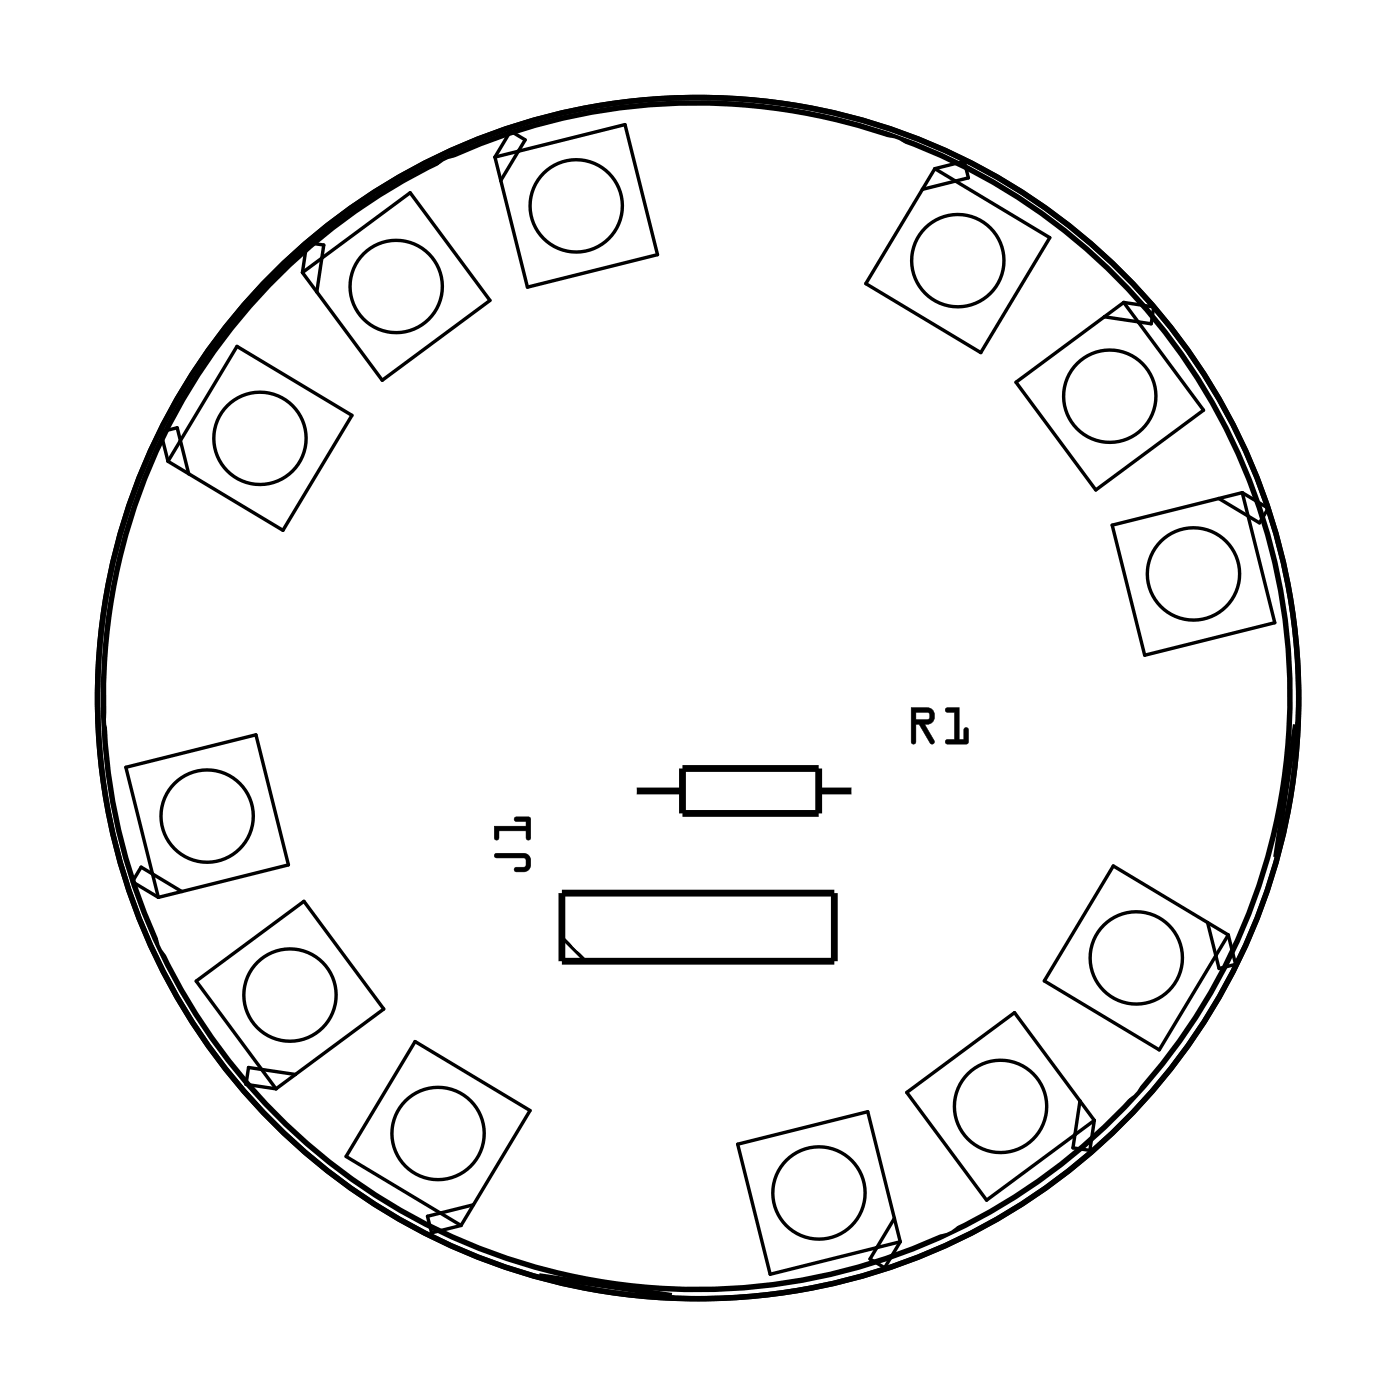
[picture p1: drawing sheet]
<svg xmlns="http://www.w3.org/2000/svg" width="52mm" height="52mm" viewBox="0 0 52 52" stroke-linecap="round" stroke-linejoin="round" font-family="sans-serif">
<g fill="none" stroke="#000" stroke-width=".2">
<path d="M48.3 27l-.7 5M20.1 47.6l5 .7"/>
<circle cx="26" cy="26" r="22.1"/>
<circle cx="26" cy="26" r="22.4"/>
</g>
<g fill="#000">
<path d="M18.5 31.8h1a.36 .36 0 0 1 .3 .4 .36 .36 0 0 1-.3 .3h-.3v-.1v-.1h.4v-.3h-1.1zM18.4 30.8h1.2v-.2h-.4v-.1h.5l.1 .8h-.2v-.3h-1v.3h-.1z"/>
<path d="M18.5 31.8h1a.37 .37 0 0 1 .3 .4 .37 .37 0 0 1-.3 .3h-.2a.1 .1 0 0 1-.1-.1 .1 .1 0 0 1 .1-.1h.3v-.3h-1.1zM18.5 31.9v.1h1.1v.3l-.4 .1v.1h.3a.35 .35 0 0 0 .3-.3 .35 .35 0 0 0-.3-.4zM18.4 30.8h1.2v-.2h-.3a.1 .1 0 0 1-.1 0 .1 .1 0 0 1 .1-.1h.5v.7a.1 .1 0 0 1-.1 .1 .1 .1 0 0 1-.1-.1v-.2h-1v.2a.1 .1 0 0 1-.1 .1 .1 .1 0 0 1-.1-.1zM18.4 30.8l.1 .5h.1v-.3h1v.3h.2l-.1-.8h-.5v.1h.4v.2z"/>
<path d="M34 26.4h.6a.32 .32 0 0 1 .3 .3 .32 .32 0 0 1-.4 .3l.3 .6a.1 .1 0 0 1 0 .1 .1 .1 0 0 1-.1 0l-.4-.7h-.1v.7a.1 .1 0 0 1-.1 .1 .1 .1 0 0 1-.1-.1zM34 26.4v1.3h.1v-.7h.2l.4 .7h.1l-.3-.7a.31 .31 0 0 0 .3-.2 .31 .31 0 0 0-.2-.4zM34.2 26.6v.2h.5l-.1-.2zM34.1 26.6h.5l.1 .2h-.6zM35.3 26.4h.5v1.2h.1v-.4a.1 .1 0 0 1 .1-.1 .1 .1 0 0 1 .1 .1v.5l-.8 .1a.1 .1 0 0 1-.1-.1 .1 .1 0 0 1 .1-.1h.3v-1h-.3zM35.3 26.4v.2h.3v1h-.3v.1h.8v-.6l-.1 .1v.4h-.2v-1.2z"/>
<path d="M34 26.4h.6a.31 .31 0 0 1 .2 .4 .31 .31 0 0 1-.3 .2l.3 .7h-.1l-.4-.7h-.1v.7h-.2zM34.2 26.6v.2h.5l-.1-.2zM35.3 26.4h.5v1.2h.1l.1-.4 .1-.1v.6h-.8v-.1h.3v-1h-.3z"/>
<path d="M3.6 26a22.4 22.4 0 0 1 44.8 0 22.4 22.4 0 0 1-44.8 0zM3.6 26a22.4 22.4 0 0 0 44.8 0 22.4 22.4 0 0 0-44.8 0z"/>
</g>
<g fill="none" stroke="#000" stroke-width=".13">
<path d="M6.3 17.2l-.3-1.1 .6-.1 .4 1.7M8.8 12.9l4.3 2.6-2.5 4.3-4.3-2.6zM11.3 10.2l4-3 3 4-4 3zM11.3 10.2l.1-1.2 .7 .1-.3 1.8M18.5 5.9l4.8-1.3 1.2 4.9-4.8 1.2zM18.5 5.9l.5-1 .6 .3-.9 1.5M34.9 6.3l4.3 2.6-2.6 4.3-4.3-2.6zM34.9 6.3l1.1-.3 .1 .6-1.7 .5M37.9 14.3l4-3 3 4-4 3zM41.9 11.3l1.1 .1-.1 .7-1.7-.3M46.3 18.4l1.2 4.8-4.8 1.2-1.2-4.8 4-1M46.3 18.4l-.8 .2"/>
<path d="M46.3 18.4l1 .6-.3 .5-1.5-.9M4.7 28.6l4.8-1.2 1.3 4.9-4.9 1.2zM6.8 33.2l-1.5-.9-.4 .6 1 .6M7.3 36.6l4-3 3 4-4 3zM15.5 38.8l4.3 2.6-2.6 4.3-4.3-2.6zM21 35l.8 .8M41.5 32.3l4.3 2.6-2.6 4.3-4.3-2.6zM45 34.4l.5 1.7 .6-.1-.3-1.1M11 40.1l-1.7-.3-.1 .6 1.1 .2M17.7 44.9l-1.8 .5 .2 .6 1.1-.3M27.5 42.7l4.9-1.2 1.2 4.8-4.9 1.2zM33.4 45.4l-1 1.6 .6 .3 .6-1"/>
<path d="M33.8 40.7l4-2.9 3 4-4 3zM40.3 41.1l-.3 1.7 .6 .1 .2-1.1"/>
<circle cx="9.7" cy="16.3" r="1.72"/>
<circle cx="14.8" cy="10.7" r="1.72"/>
<circle cx="21.5" cy="7.7" r="1.72"/>
<circle cx="35.7" cy="9.7" r="1.72"/>
<circle cx="41.4" cy="14.8" r="1.72"/>
<circle cx="7.7" cy="30.4" r="1.72"/>
<circle cx="10.8" cy="37.1" r="1.72"/>
<circle cx="42.4" cy="35.7" r="1.72"/>
<circle cx="44.5" cy="21.4" r="1.72"/>
<circle cx="16.3" cy="42.3" r="1.72"/>
<circle cx="30.5" cy="44.5" r="1.72"/>
<circle cx="37.3" cy="41.3" r="1.72"/>
</g>
<path d="M21 33.3h10.1v2.5h-10.1zM23.6 29.5h1.9M25.5 28.7h5v1.6h-5zM30.5 29.5h1.4" fill="none" stroke="#000" stroke-width=".25"/>
<circle cx="17.1" cy="6.9" r=".7" fill="#fff"/>
<circle cx="17.1" cy="6.9" r=".7" fill="none" stroke="#fff" stroke-width=".64" stroke-linecap="butt"/>
<circle cx="33.1" cy="6.1" r=".7" fill="#fff"/>
<circle cx="33.1" cy="6.1" r=".7" fill="none" stroke="#fff" stroke-width=".64" stroke-linecap="butt"/>
<circle cx="6.9" cy="34.9" r=".7" fill="#fff"/>
<circle cx="6.9" cy="34.9" r=".7" fill="none" stroke="#fff" stroke-width=".64" stroke-linecap="butt"/>
<circle cx="35" cy="45" r=".7" fill="#fff"/>
<circle cx="35" cy="45" r=".7" fill="none" stroke="#fff" stroke-width=".64" stroke-linecap="butt"/>
<circle cx="5" cy="26.9" r=".7" fill="#fff"/>
<circle cx="5" cy="26.9" r=".7" fill="none" stroke="#fff" stroke-width=".64" stroke-linecap="butt"/>
<circle cx="41.6" cy="40.1" r=".7" fill="#fff"/>
<circle cx="41.6" cy="40.1" r=".7" fill="none" stroke="#fff" stroke-width=".64" stroke-linecap="butt"/>
<circle cx="37.5" cy="16.2" r=".72" fill="#fff"/>
<circle cx="37.5" cy="16.2" r=".72" fill="none" stroke="#fff" stroke-width=".78" stroke-linecap="butt"/>
<circle cx="37.5" cy="18.7" r=".72" fill="#fff"/>
<circle cx="37.5" cy="18.7" r=".72" fill="none" stroke="#fff" stroke-width=".78" stroke-linecap="butt"/>
<circle cx="37.5" cy="21.3" r=".72" fill="#fff"/>
<circle cx="37.5" cy="21.3" r=".72" fill="none" stroke="#fff" stroke-width=".78" stroke-linecap="butt"/>
<circle cx="37.5" cy="23.8" r=".72" fill="#fff"/>
<circle cx="37.5" cy="23.8" r=".72" fill="none" stroke="#fff" stroke-width=".78" stroke-linecap="butt"/>
<circle cx="37.5" cy="26.4" r=".72" fill="#fff"/>
<circle cx="37.5" cy="26.4" r=".72" fill="none" stroke="#fff" stroke-width=".78" stroke-linecap="butt"/>
<circle cx="37.5" cy="28.9" r=".72" fill="#fff"/>
<circle cx="37.5" cy="28.9" r=".72" fill="none" stroke="#fff" stroke-width=".78" stroke-linecap="butt"/>
<circle cx="37.5" cy="31.4" r=".72" fill="#fff"/>
<circle cx="37.5" cy="31.4" r=".72" fill="none" stroke="#fff" stroke-width=".78" stroke-linecap="butt"/>
<circle cx="37.5" cy="34" r=".72" fill="#fff"/>
<circle cx="37.5" cy="34" r=".72" fill="none" stroke="#fff" stroke-width=".78" stroke-linecap="butt"/>
<circle cx="14.6" cy="34" r=".72" fill="#fff"/>
<circle cx="14.6" cy="34" r=".72" fill="none" stroke="#fff" stroke-width=".78" stroke-linecap="butt"/>
<circle cx="14.6" cy="31.4" r=".72" fill="#fff"/>
<circle cx="14.6" cy="31.4" r=".72" fill="none" stroke="#fff" stroke-width=".78" stroke-linecap="butt"/>
<circle cx="14.6" cy="28.9" r=".72" fill="#fff"/>
<circle cx="14.6" cy="28.9" r=".72" fill="none" stroke="#fff" stroke-width=".78" stroke-linecap="butt"/>
<circle cx="14.6" cy="26.4" r=".72" fill="#fff"/>
<circle cx="14.6" cy="26.4" r=".72" fill="none" stroke="#fff" stroke-width=".78" stroke-linecap="butt"/>
<circle cx="14.6" cy="23.8" r=".72" fill="#fff"/>
<circle cx="14.6" cy="23.8" r=".72" fill="none" stroke="#fff" stroke-width=".78" stroke-linecap="butt"/>
<circle cx="14.6" cy="21.3" r=".72" fill="#fff"/>
<circle cx="14.6" cy="21.3" r=".72" fill="none" stroke="#fff" stroke-width=".78" stroke-linecap="butt"/>
<circle cx="14.6" cy="18.7" r=".72" fill="#fff"/>
<circle cx="14.6" cy="18.7" r=".72" fill="none" stroke="#fff" stroke-width=".78" stroke-linecap="butt"/>
<circle cx="14.6" cy="16.2" r=".72" fill="#fff"/>
<circle cx="14.6" cy="16.2" r=".72" fill="none" stroke="#fff" stroke-width=".78" stroke-linecap="butt"/>
<circle cx="37.5" cy="16.2" r=".72" fill="#fff"/>
<circle cx="37.5" cy="16.2" r=".72" fill="none" stroke="#fff" stroke-width=".78" stroke-linecap="butt"/>
<circle cx="37.5" cy="18.7" r=".72" fill="#fff"/>
<circle cx="37.5" cy="18.7" r=".72" fill="none" stroke="#fff" stroke-width=".78" stroke-linecap="butt"/>
<circle cx="37.5" cy="21.3" r=".72" fill="#fff"/>
<circle cx="37.5" cy="21.3" r=".72" fill="none" stroke="#fff" stroke-width=".78" stroke-linecap="butt"/>
<circle cx="37.5" cy="23.8" r=".72" fill="#fff"/>
<circle cx="37.5" cy="23.8" r=".72" fill="none" stroke="#fff" stroke-width=".78" stroke-linecap="butt"/>
<circle cx="37.5" cy="26.4" r=".72" fill="#fff"/>
<circle cx="37.5" cy="26.4" r=".72" fill="none" stroke="#fff" stroke-width=".78" stroke-linecap="butt"/>
<circle cx="37.5" cy="28.9" r=".72" fill="#fff"/>
<circle cx="37.5" cy="28.9" r=".72" fill="none" stroke="#fff" stroke-width=".78" stroke-linecap="butt"/>
<circle cx="37.5" cy="31.4" r=".72" fill="#fff"/>
<circle cx="37.5" cy="31.4" r=".72" fill="none" stroke="#fff" stroke-width=".78" stroke-linecap="butt"/>
<circle cx="37.5" cy="34" r=".72" fill="#fff"/>
<circle cx="37.5" cy="34" r=".72" fill="none" stroke="#fff" stroke-width=".78" stroke-linecap="butt"/>
<circle cx="14.6" cy="34" r=".72" fill="#fff"/>
<circle cx="14.6" cy="34" r=".72" fill="none" stroke="#fff" stroke-width=".78" stroke-linecap="butt"/>
<circle cx="14.6" cy="31.4" r=".72" fill="#fff"/>
<circle cx="14.6" cy="31.4" r=".72" fill="none" stroke="#fff" stroke-width=".78" stroke-linecap="butt"/>
<circle cx="14.6" cy="28.9" r=".72" fill="#fff"/>
<circle cx="14.6" cy="28.9" r=".72" fill="none" stroke="#fff" stroke-width=".78" stroke-linecap="butt"/>
<circle cx="14.6" cy="26.4" r=".72" fill="#fff"/>
<circle cx="14.6" cy="26.4" r=".72" fill="none" stroke="#fff" stroke-width=".78" stroke-linecap="butt"/>
<circle cx="14.6" cy="23.8" r=".72" fill="#fff"/>
<circle cx="14.6" cy="23.8" r=".72" fill="none" stroke="#fff" stroke-width=".78" stroke-linecap="butt"/>
<circle cx="14.6" cy="21.3" r=".72" fill="#fff"/>
<circle cx="14.6" cy="21.3" r=".72" fill="none" stroke="#fff" stroke-width=".78" stroke-linecap="butt"/>
<circle cx="14.6" cy="18.7" r=".72" fill="#fff"/>
<circle cx="14.6" cy="18.7" r=".72" fill="none" stroke="#fff" stroke-width=".78" stroke-linecap="butt"/>
<circle cx="14.6" cy="16.2" r=".72" fill="#fff"/>
<circle cx="14.6" cy="16.2" r=".72" fill="none" stroke="#fff" stroke-width=".78" stroke-linecap="butt"/>
<circle cx="22.2" cy="34.6" r=".74" fill="#fff"/>
<circle cx="22.2" cy="34.6" r=".74" fill="none" stroke="#fff" stroke-width=".76" stroke-linecap="butt"/>
<circle cx="24.8" cy="34.6" r=".74" fill="#fff"/>
<circle cx="24.8" cy="34.6" r=".74" fill="none" stroke="#fff" stroke-width=".76" stroke-linecap="butt"/>
<circle cx="27.3" cy="34.6" r=".74" fill="#fff"/>
<circle cx="27.3" cy="34.6" r=".74" fill="none" stroke="#fff" stroke-width=".76" stroke-linecap="butt"/>
<circle cx="29.8" cy="34.6" r=".74" fill="#fff"/>
<circle cx="29.8" cy="34.6" r=".74" fill="none" stroke="#fff" stroke-width=".76" stroke-linecap="butt"/>
<circle cx="22.7" cy="29.5" r=".7" fill="#fff"/>
<circle cx="22.7" cy="29.5" r=".7" fill="none" stroke="#fff" stroke-width=".76" stroke-linecap="butt"/>
<circle cx="32.8" cy="29.5" r=".7" fill="#fff"/>
<circle cx="32.8" cy="29.5" r=".7" fill="none" stroke="#fff" stroke-width=".76" stroke-linecap="butt"/>
</svg>
